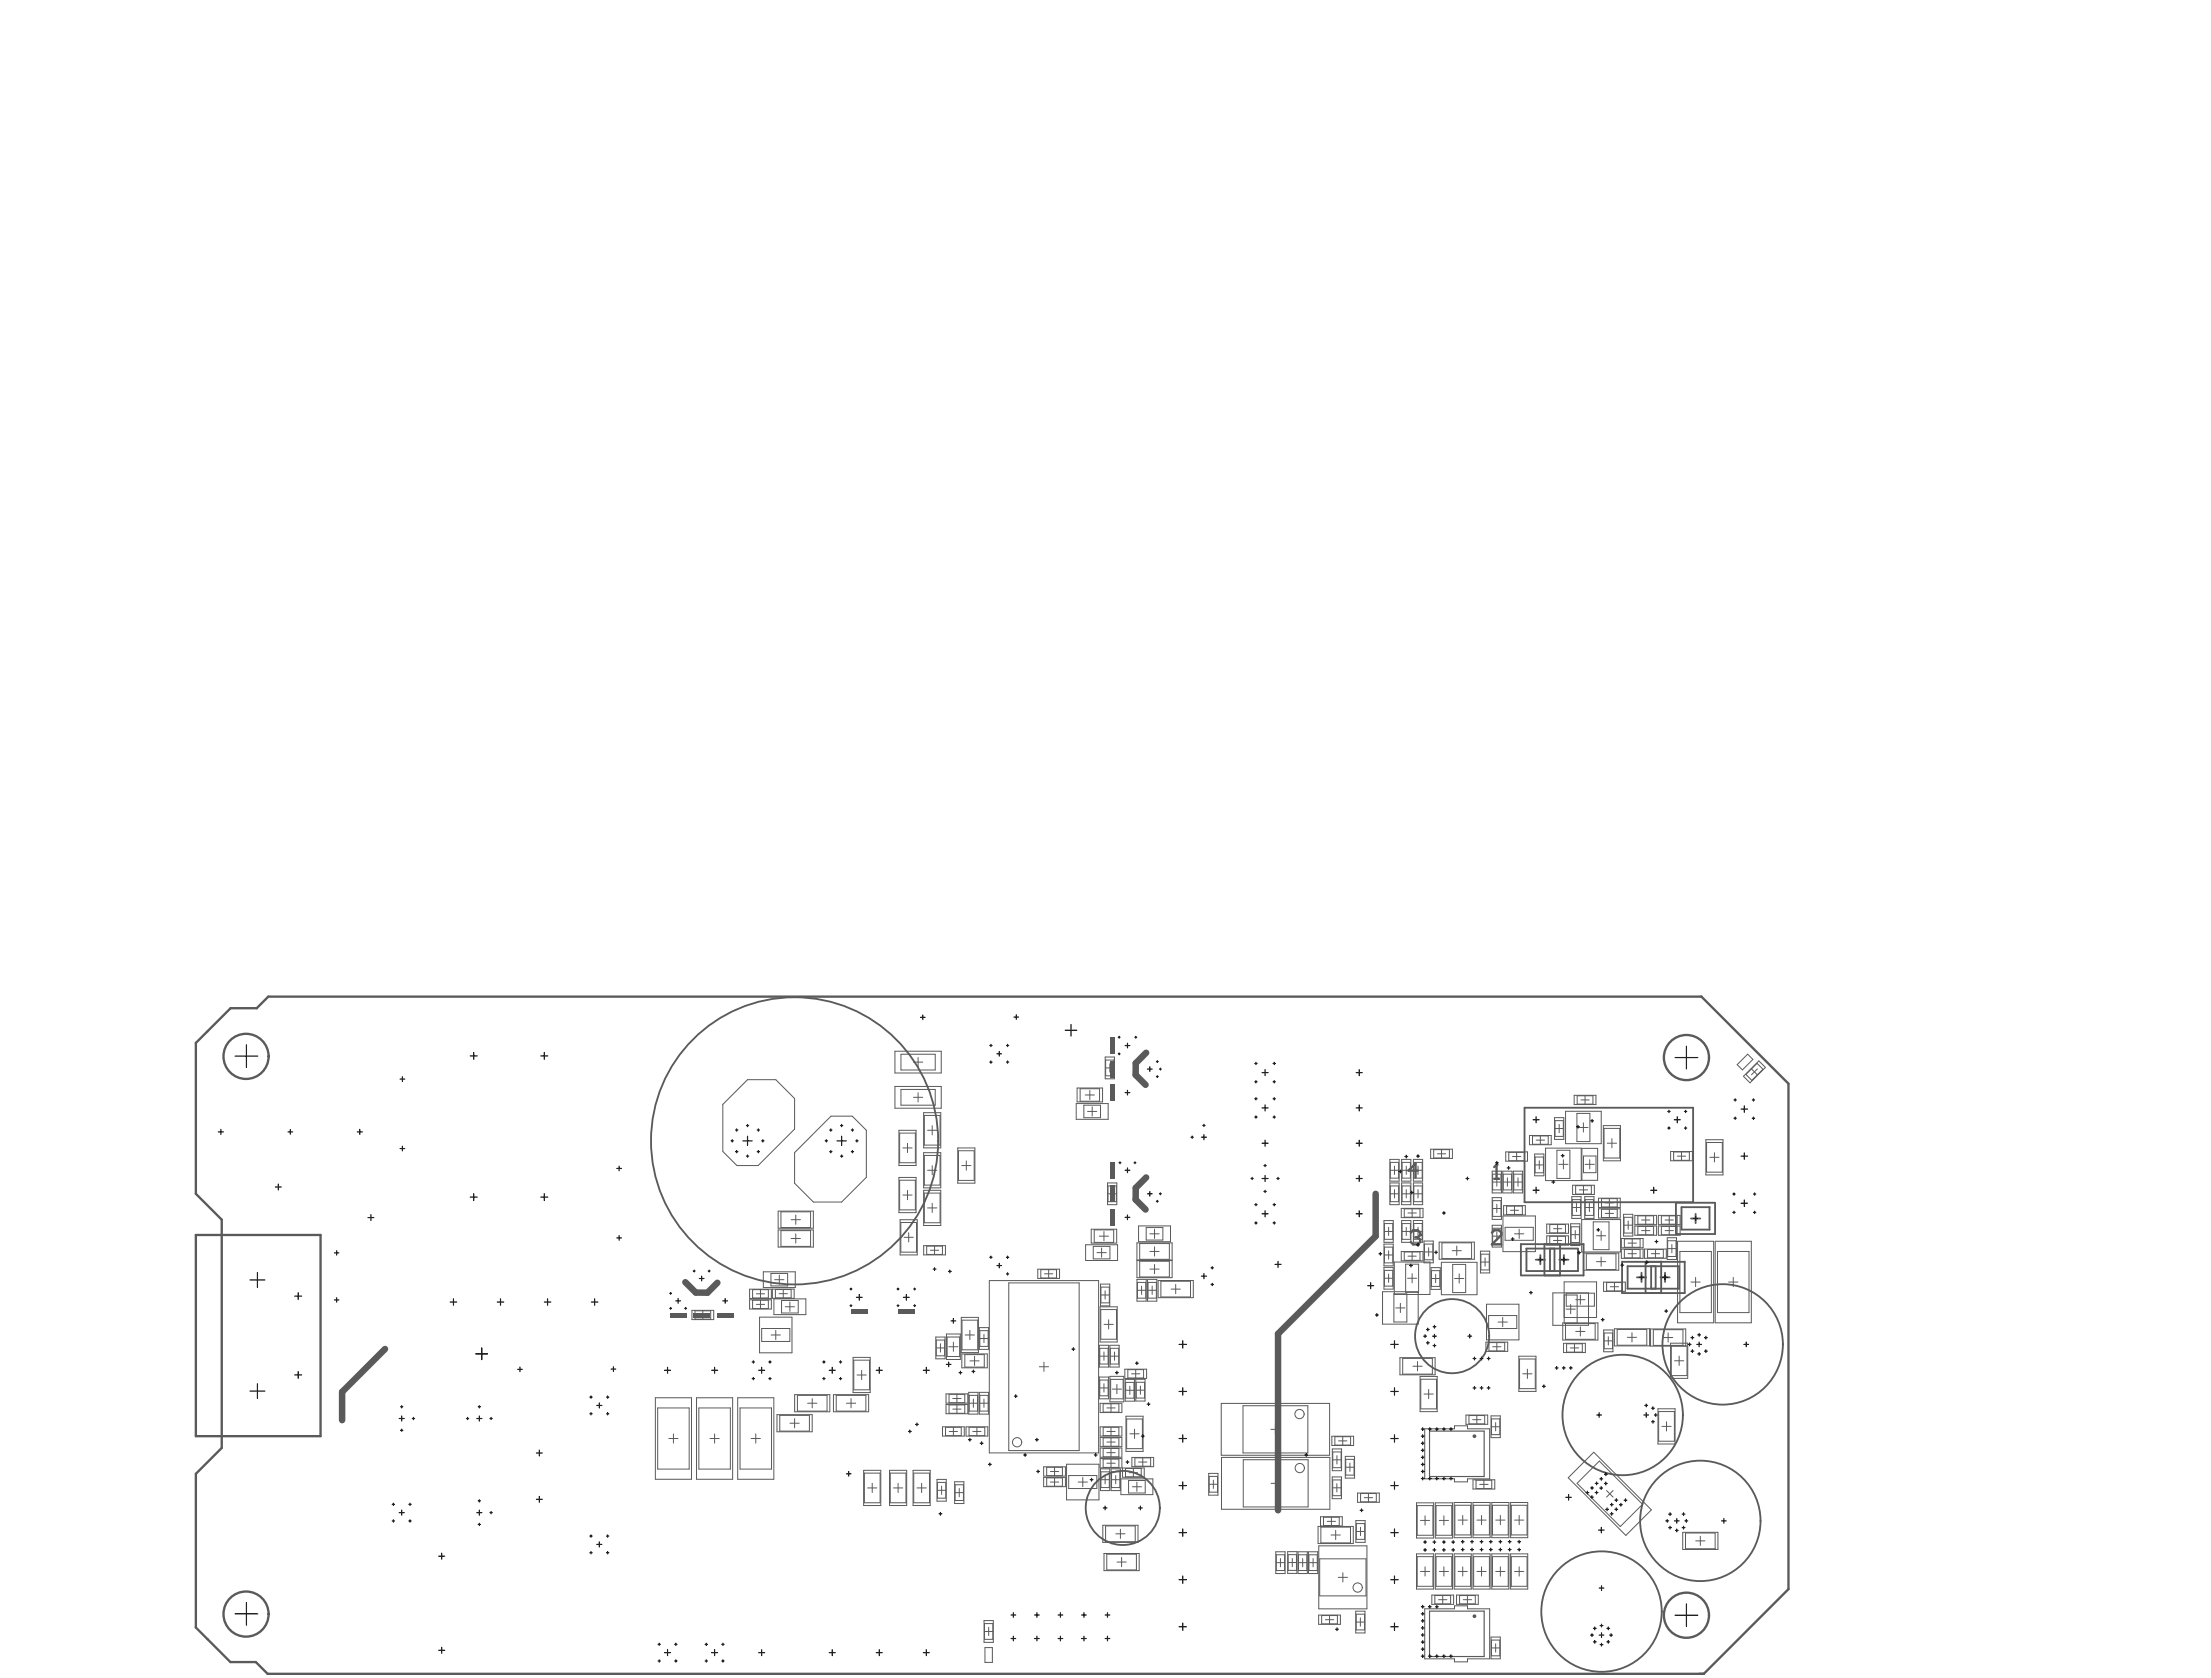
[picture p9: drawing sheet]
<svg xmlns="http://www.w3.org/2000/svg" width="794mm" height="603mm" viewBox="0 0 794 603" stroke-linecap="round" stroke-linejoin="round" font-family="sans-serif">
<g fill="none" stroke="#5a5a5a" stroke-width=".36">
<path d="M321.6 377.7h16.6v7.8h-16.6zM329.9 379.9v3.4M397.1 379.8h3.3v7.8h-3.3zM321.6 390.4h16.6v7.8h-16.6zM328.2 394.3h3.4M328.2 381.6h3.4M329.9 392.6v3.3M331.9 399.8h6.1v12.6h-6.1zM386.7 396.5h11.5v5.7h-11.5zM387 390.9h9.2v5h-9.2zM389.9 393.4h3.4M390.8 399.3h3.3"/>
<path d="M391.6 391.8v3.3M392.4 397.7v3.3M397.3 383.7h3M398.8 382.2v3M562.5 399.3h12.8v11.6h-12.8zM565.6 393.5h7.8v3.4h-7.8zM568 395.2h3M569.5 393.7v3M629.3 384.1l2.2 2.1M631.5 384.1l-2.2 2.1M632 381.2l2.3 2.3-5.5 5.6-2.3-2.4zM323 406.1h6.2v12.7h-6.2z"/>
<path d="M324.4 412.4h3.3M326.1 410.8v3.3M331.9 414.1h6.1v12.7h-6.1zM333.3 406.1h3.3M335 404.4v3.4M335 418.8v3.3M344.1 412.5h6.2v12.6h-6.2zM345.6 418.8h3.3M347.2 417.1v3.3M499.4 416.6h3.3v7.8h-3.3zM501.1 419v3M503.6 416.6h3.4v7.8h-3.4z"/>
<path d="M505.3 419v3M507.9 416.6h3.3v7.8h-3.3zM509.5 419v3M514.1 412.9h7.8v3.3h-7.8zM516.5 414.6h3M518 413.1v3M541 413.9h7.9v3.3h-7.9zM543.5 415.5h3M545 414v3M549.6 408h7.8v3.3h-7.8zM551.4 414.6h3.4v7.9h-3.4zM551.6 418.5h3"/>
<path d="M552 409.6h3M553.1 417.1v2.9M553.5 408.1v3M555.4 412.5h12.8v11.7h-12.8zM558.6 401.6h3.3v7.8h-3.3zM558.7 405.5h3M560.1 418.3h3.3M560.2 404v3M561.8 416.7v3.3M567.3 405.1h3.3M568.4 412.6h5.7v11.5h-5.7zM568.9 403.4v3.4"/>
<path d="M569.6 418.3h3.3M571.2 416.7v3.3M576.1 404.4h6.2v12.7h-6.2zM577.5 410.8h3.4M579.2 409.1v3.3M600.3 413.7h7.8v3.4h-7.8zM602.7 415.4h3M604.2 413.9v3M613 409.5h6.1v12.6h-6.1zM614.4 415.8h3.3M616 414.2v3.3M279.6 435.1h12.7v6.2h-12.7z"/>
<path d="M284.3 438.2h3.3M285.9 436.6v3.3M323 423.1h6.2v12.6h-6.2zM323.4 438.2h6.2v12.7h-6.2zM324.4 429.4h3.3M326.1 427.7v3.3M331.9 427.7h6.1v12.6h-6.1zM333.3 420.5h3.3M333.3 434h3.3M335 432.3v3.4M398 425h3.3v7.8h-3.3zM398.1 428.9h3"/>
<path d="M399.6 427.4v3M497.3 438.5h3.3v7.9h-3.3zM499.4 425h3.3v7.8h-3.3zM499.6 428.9h3M499.6 420.5h3M501.1 427.4v3M503.5 434.2h7.8v3.3h-7.8zM503.6 438.5h3.4v7.9h-3.4zM503.6 425h3.4v7.8h-3.4zM503.8 428.9h3M503.8 420.5h3M505.3 427.4v3"/>
<path d="M505.9 435.8h3M507.4 434.3v3M507.9 438.5h3.3v7.8h-3.3zM507.9 425h3.3v7.8h-3.3zM508 428.9h3M508 420.5h3M509.5 427.4v3M536.2 430.3h3.3v7.8h-3.3zM536.2 420.8h3.3v7.8h-3.3zM536.3 434.2h3M536.3 424.7h3M537.8 423.2v3"/>
<path d="M537.8 432.7v3M540 420.8h3.3v7.8h-3.3zM540 436.9h11.7v12.8h-11.7zM540.1 424.7h3M540.3 433.2h7.8v3.3h-7.8zM541.6 423.2v3M542.7 434.8h3M543.8 420.8h3.3v7.8h-3.3zM543.9 424.7h3M544.2 433.3v3M545.4 423.2v3M555.8 439.8h7.8v3.3h-7.8z"/>
<path d="M559.7 440v3M564.4 439.7h3.3v7.8h-3.3zM564.8 429.9h3.3v7.9h-3.3zM564.9 433.9h3M565.1 425.9h7.8v3.3h-7.8zM566.4 432.4v3M567.5 427.5h3M568.3 438.2h14v11.6h-14zM569 426v3M569.4 429.9h3.4v7.9h-3.4zM569.6 433.9h3M571.1 432.4v3"/>
<path d="M574.4 430.5h7.8v3.3h-7.8zM574.4 434.3h7.8v3.3h-7.8zM576.8 436h3M576.8 432.2h3M578.3 430.7v3M578.3 434.5v3M583.4 436.3h3.3v7.8h-3.3zM585 438.7v3M587.4 436.7h7.8v3.3h-7.8zM589.8 438.3h3M591.3 436.8v3M595.9 436.7h7.8v3.3h-7.8z"/>
<path d="M598.3 438.3h3M599.8 436.8v3M274.3 457h11.5v5.6h-11.5zM278.4 459.8h3.3M279.6 441.9h12.7v6.2h-12.7zM280 458.1v3.4M284.3 445h3.3M285.9 443.3v3.4M324.8 444.6h3.4M326.5 442.9v3.3M331.9 447.6h7.8v3.3h-7.8zM334.3 449.2h3"/>
<path d="M335.8 447.7v3M372.9 456h7.8v3.3h-7.8zM375.3 457.7h3M376.8 456.2v3M390.1 447.2h11.5v5.7h-11.5zM392.1 441.6h9.1v5h-9.1zM394.2 450.1h3.3M395 444.1h3.3M395.8 448.4v3.3M396.7 442.5v3.3M408.5 446.6h12.7v6.1h-12.7zM408.5 452.9h12.7v6.2h-12.7z"/>
<path d="M408.5 459.7h3.4v7.8h-3.4zM409.1 440.5h11.5v5.6h-11.5zM412.3 459.7h3.4v7.8h-3.4zM413.2 443.3h3.3M413.2 456h3.3M413.2 449.6h3.3M414.8 441.6v3.4M414.8 448v3.3M414.8 454.3v3.3M497.3 455.4h3.3v7.8h-3.3zM497.3 447h3.3v7.8h-3.3zM497.5 459.3h2.9"/>
<path d="M497.5 450.9h3M497.5 442.5h3M498.9 457.8v3M499 441v3M499 449.4v3M501 453.4h12.8v11.7h-12.8zM503.5 449.7h7.8v3.3h-7.8zM503.8 442.5h3M505.3 441v3M505.7 459.3h3.4M505.9 451.3h3M507.4 449.8v3"/>
<path d="M507.4 457.6v3.3M508 442.4h3M509.5 440.9v3M511.7 445.9h3.3v7.8h-3.3zM511.8 449.8h3M513.3 448.3v3M514.2 455.5h3.3v7.8h-3.3zM514.4 459.4h3M515.9 457.9v3M517.1 446.3h12.7v6.1h-12.7zM517.9 453.5h12.8v11.7h-12.8zM521.8 449.4h3.3"/>
<path d="M522.7 459.4h3.3M523.4 447.7v3.3M524.3 457.7v3.3M531.9 449.5h3.4v7.9h-3.4zM532.1 453.4h3M533.6 451.9v3M536.2 440.2h3.3v7.9h-3.3zM536.3 444.1h3M537.8 442.6v3M544.2 443.3h3.3M545.9 441.6v3.4M555.8 444h7.8v3.4h-7.8z"/>
<path d="M558.2 441.5h3M558.2 445.7h3M559.7 444.2v3M564.5 443.6h3M566 442.1v3M569 450.2h12.6v6.2h-12.6zM573.7 453.3h3.3M573.7 444h3.3M575.3 442.3v3.4M575.3 451.6v3.4M582.6 448.8h7.8v3.3h-7.8zM582.6 445h7.8v3.3h-7.8z"/>
<path d="M583.5 440.2h3M585 450.4h3M585 446.6h3M586.5 445.1v3M586.5 449v2.9M587.4 440.5h7.8v3.3h-7.8zM589.8 442.2h3M590.9 448.8h7.8v3.3h-7.8zM591.3 440.7v2.9M593.3 450.4h3M594.8 448.9v3M595.9 440.5h7.8v3.3h-7.8z"/>
<path d="M598.3 442.2h3M599.1 444.7h3.3v7.8h-3.3zM599.2 448.6h3M599.8 440.7v2.9M600.7 447.1v3M602.8 446h13v29.3h-13zM609.3 459v3.3M616.3 446h13v29.3h-13zM622.8 459v3.3M248.6 470.8h7.9v3.3h-7.9zM251 472.5h3M252.5 471v3"/>
<path d="M269.3 467h7.9v3.3h-7.9zM269.3 463.2h7.9v3.3h-7.9zM271.8 468.7h3M271.8 464.9h3M272.9 473.2h11.7v12.9h-11.7zM273.3 463.4v3M273.3 467.2v3M277.1 479.7h3.3M277.5 463.2h7.9v3.3h-7.9zM278.1 466.7h11.5v5.6h-11.5zM278.7 478v3.3M279.9 464.8h3"/>
<path d="M281.4 463.3v3M282.2 469.5h3.3M283.8 467.8v3.4M340.1 479.3h5v9.2h-5zM345.4 473.3h6.2v12.7h-6.2zM346.8 479.7h3.4M348.5 478v3.3M351.9 477h3.3v7.8h-3.3zM353.6 479.4v3M355.5 460.1h39.2v61.9h-39.2zM395.3 469.5h6.1v12.7h-6.1zM395.4 461.4h3.4v7.8h-3.4z"/>
<path d="M395.6 465.3h3M396.7 475.8h3.3M397.1 463.8v3M398.4 474.2v3.3M408.7 463.6h3M410.2 462.1v3M412.5 463.6h3M414 462.1v3M416.1 460.1h12.7v6.1h-12.7zM420.8 463.2h3.3M422.5 461.5v3.3M496.8 464.1h12.8v11.7h-12.8z"/>
<path d="M501.5 469.9h3.3M503.2 468.3v3.3M534.1 468.6h11.7v12.8h-11.7zM538.3 475h3.3M540 473.3v3.4M558 464.5h12.8v11.7h-12.8zM561.5 475.3h12.7v6.2h-12.7zM562 460.6h11.7v12.8h-11.7zM562.7 470.4h3.3M564.4 468.7v3.3M566.2 478.4h3.3M566.2 467h3.3"/>
<path d="M567.8 465.3v3.3M567.8 476.7v3.4M576.2 460.7h7.8v3.3h-7.8zM576.2 477.9h3.4v7.8h-3.4zM578.6 462.3h3M580.1 477.4h12.6v6.2h-12.6zM580.1 460.8v3M586.4 478.8v3.4M593.1 477.5h12.6v6.2h-12.6zM599.4 478.9v3.3M607.6 460.6h3.3M621.1 460.6h3.4"/>
<path d="M306.5 487.7h6.2v12.7h-6.2zM307.9 494h3.4M309.6 492.4v3.3M336.3 480.4h3.3v7.8h-3.3zM336.4 484.3h3M337.9 482.8v3M340.9 483.9h3.3M342.6 482.2v3.3M345.6 486.5h9.2v5h-9.2zM348.5 489h3.3M350.2 487.3v3.3M352.1 480.9h3"/>
<path d="M373.5 491.1h3.3M375.1 489.4v3.3M395 483.4h3.3v7.8h-3.3zM395 494.8h3.3v7.8h-3.3zM395.2 487.3h3M395.2 498.7h3M396.7 485.8v3M396.7 497.2v3M398.8 483.4h3.3v7.8h-3.3zM398.8 494.5h5v9.2h-5zM399 487.3h3M399.7 499.1h3.3"/>
<path d="M400.5 485.8v3M401.3 497.4v3.4M404.2 491.9h7.8v3.4h-7.8zM404.3 495.6h3.3v7.8h-3.3zM404.5 499.5h3M406 498v3M406.6 493.6h3M408.1 492.1v3M408.1 495.6h3.3v7.8h-3.3zM408.3 499.5h3M409.8 498v3M503 487.8h12.7v6.2h-12.7z"/>
<path d="M507.7 490.9h3.3M509.3 489.2v3.3M510.3 494.6h6.1v12.6h-6.1zM513.3 499.2v3.3M533.9 482.2h7.8v3.3h-7.8zM536.3 483.9h3M537.8 482.4v3M545.7 487.3h6.2v12.6h-6.2zM547.2 493.6h3.3M548.8 491.9v3.4M561.8 482.6h7.8v3.4h-7.8zM564.2 484.3h3"/>
<path d="M565.7 482.8v3M576.4 481.8h3M577.9 480.3v3M584.7 480.5h3.4M597.7 480.6h3.4M600.3 482.6h6.1v12.6h-6.1zM601.7 488.9h3.3M603.4 487.3v3.3M235.5 502.2h13v29.3h-13zM240.3 516.9h3.3M242 515.2v3.3M250.3 502.2h13v29.3h-13z"/>
<path d="M255.1 516.9h3.3M256.8 515.2v3.3M265.1 502.2h13v29.3h-13zM269.9 516.9h3.3M271.6 515.2v3.3M279.2 508.3h12.6v6.1h-12.6zM283.8 511.4h3.4M285.5 509.7v3.3M285.5 501.1h12.7v6.2h-12.7zM290.2 504.2h3.3M291.8 502.5v3.3M299.5 501.1h12.6v6.2h-12.6z"/>
<path d="M304.1 504.2h3.4M305.8 502.5v3.3M338.7 512.7h7.8v3.3h-7.8zM339.9 500.8h7.8v3.3h-7.8zM339.9 504.6h7.8v3.3h-7.8zM341.1 514.3h3M342.3 502.5h3M342.3 506.3h3M342.6 512.8v3M343.8 501v3M343.8 504.8v3M347.1 512.7h7.8v3.3h-7.8z"/>
<path d="M348.1 500.3h3.3v7.8h-3.3zM348.3 504.2h3M349.5 514.3h3M349.8 502.7v3M351 512.8v3M351.9 500.3h3.3v7.8h-3.3zM352.1 504.2h3M353.6 502.7v3M395.3 504.2h7.8v3.3h-7.8zM395.3 512.7h7.8v3.3h-7.8zM395.3 516.5h7.8v3.3h-7.8zM397.7 514.3h3"/>
<path d="M397.7 505.9h3M397.7 518.1h3M399.2 504.4v3M399.2 512.8v3M399.2 516.6v3M404.6 508.8h6.1v12.7h-6.1zM406 515.2h3.3M407.7 513.5v3.3M438.8 504.2h39v18.7h-39zM456.6 513.6h3.3M458.3 511.9v3.3M478.6 516h7.8v3.4h-7.8z"/>
<path d="M481 517.7h3M482.5 516.2v3M511.7 500.9h3.3M511.9 513.4h10.7v-1.1h4.7v1.1h8v17.9h-8v1.1h-4.7v-1.1h-10.7zM526.7 508.4h7.9v3.4h-7.9zM529.2 510.1h3M530.7 508.6v3M535.8 508.7h3.3v7.8h-3.3zM535.9 512.6h3M537.4 511.1v3M595.7 506.2h6.2v12.6h-6.2zM597.1 512.5h3.4"/>
<path d="M598.8 510.8v3.4M310.3 528.3h6.2v12.6h-6.2zM311.7 534.6h3.4M313.4 532.9v3.4M319.6 528.3h6.2v12.6h-6.2zM321 534.6h3.4M322.7 532.9v3.4M328.1 528.3h6.1v12.6h-6.1zM329.5 534.6h3.3M331.2 532.9v3.4M336.7 531.5h3.3v7.9h-3.3zM336.8 535.5h3"/>
<path d="M338.3 534v3M343 532.4h3.3v7.8h-3.3zM343.2 536.3h3M344.7 534.8v3M375 530.8h7.8v3.4h-7.8zM375 527h7.8v3.4h-7.8zM377.4 528.7h3M377.4 532.5h3M378.9 527.2v3M378.9 531v3M383.2 526.1h11.7v12.8h-11.7zM387.4 532.5h3.3"/>
<path d="M389.1 530.8v3.4M395.3 520.3h7.8v3.3h-7.8zM395.3 524.1h7.8v3.3h-7.8zM395.4 527.7h3.4v7.9h-3.4zM395.6 531.6h3M397.1 530.2v2.9M397.7 521.9h3M397.7 525.7h3M399.2 520.4v3M399.2 524.2v3M399.2 527.7h3.4v7.9h-3.4zM399.4 531.6h3"/>
<path d="M400.9 530.2v2.9M402.8 531.4h11.4v5.6h-11.4zM403.3 527.4h7.8v3.4h-7.8zM405.7 529.1h3M406.7 523.6h7.8v3.4h-7.8zM406.8 534.2h3.4M407.2 527.6v3M408.5 532.5v3.3M409.1 525.3h3M410.6 523.8v3M434.3 529.4h3.3v7.8h-3.3zM434.5 533.3h3"/>
<path d="M436 531.8v3M438.9 523.6h38.9v18.7h-38.9zM456.7 533h3.3M458.4 531.3v3.3M478.7 530.7h3.3v7.8h-3.3zM478.7 520.6h3.4v7.8h-3.4zM478.9 534.6h3M478.9 524.5h3M480.4 533.1v3M480.4 523v3M483.4 523.3h3.3v7.8h-3.3zM483.6 527.2h2.9"/>
<path d="M485 525.7v3M487.8 536.4h7.8v3.4h-7.8zM490.2 538.1h3M491.7 536.6v3M509 540h6.1v12.6h-6.1zM515.7 540h6.2v12.6h-6.2zM522.5 539.8h6.2v12.7h-6.2zM529.3 539.8h6.1v12.7h-6.1zM529.3 531.7h7.8v3.3h-7.8zM531.7 533.3h3M533.2 531.8v3M536 539.8h6.2v12.7h-6.2z"/>
<path d="M542.8 539.8h6.1v12.7h-6.1zM572.7 521.8l20.7 20.7-9.2 9.2-20.7-20.7zM577.3 535.5l2.3 2.4M579.6 535.5l-2.3 2.4M396.3 548h12.6v6.2h-12.6zM396.7 558.2h12.6v6.1h-12.6zM400.9 551.1h3.4M402.6 549.4v3.4M403 559.6v3.3M458.4 557.5h3.4v7.9h-3.4zM460.1 560v3M462.7 557.5h3.3v7.8h-3.3z"/>
<path d="M464.3 559.9v3M466.4 557.5h3.3v7.9h-3.3zM468.1 560v3M470.2 557.5h3.3v7.9h-3.3zM471.8 560v3M473.6 548.4h12.7v6.2h-12.7zM473.9 555.4h17.3v22.7h-17.3zM474.5 545h7.8v3.3h-7.8zM476.9 546.6h3M478.3 551.5h3.3M478.4 545.1v3M479.9 549.9v3.3"/>
<path d="M487.2 546.3h3.3v7.9h-3.3zM487.4 550.2h2.9M488.9 548.8v2.9M509 558.3h6.1v12.6h-6.1zM510.4 546.3h3.3M512.1 544.6v3.3M515.7 558.3h6.2v12.6h-6.2zM517.2 546.3h3.3M518.8 544.6v3.3M522.5 558.3h6.2v12.6h-6.2zM523.9 546.2h3.3M525.6 544.5v3.3"/>
<path d="M529.3 558.3h6.1v12.6h-6.1zM530.7 546.2h3.3M532.3 544.5v3.3M536 558.3h6.2v12.6h-6.2zM537.4 546.2h3.4M539.1 544.5v3.3M542.8 558.3h6.1v12.6h-6.1zM544.2 546.2h3.3M545.9 544.5v3.3M604.6 550.6h12.7v6.1h-12.7zM609.3 553.6h3.3M611 552v3.3"/>
<path d="M401.3 561.2h3.4M458.6 561.5h3M462.9 561.4h2.9M466.6 561.5h3M470.3 561.5h3M480.8 566.7h3.4M482.5 565.1v3.3M487.1 578.9h3.4v7.8h-3.4zM510.4 564.6h3.3M511.9 578h10.7v-1h4.7v1h8v18h-8v1.1h-4.7v-1.1h-10.7zM512.1 563v3.3M514.5 573.1h7.8v3.3h-7.8z"/>
<path d="M516.9 574.8h3M517.2 564.6h3.3M518.4 573.3v3M518.8 563v3.3M523.4 573.1h7.8v3.3h-7.8zM523.9 564.6h3.3M525.6 563v3.3M525.8 574.8h3M527.3 573.3v3M530.7 564.6h3.3M532.3 563v3.3M537.4 564.6h3.4"/>
<path d="M539.1 563v3.3M544.2 564.6h3.3M545.9 563v3.3M353.6 582.3h3.3v7.8h-3.3zM353.8 586.2h2.9M355.2 584.7v3M473.8 580.3h7.8v3.3h-7.8zM476.2 582h3M477.7 580.5v3M487.3 582.8h3M488.8 581.3v3M535.8 588.2h3.3v7.8h-3.3z"/>
<path d="M535.9 592.1h3M537.4 590.6v3"/>
</g>
<g fill="none" stroke="#5a5a5a" stroke-width=".66">
<path d="M607.6 437.8h3.3M609.3 436.1v3.4M616.2 432.1h-14v11.4M616.3 432.1v11.4M546.5 446.9v11.4M546.6 447h22.4M551.8 452.6h3.3M553.5 450.9v3.4M554.9 446.9v11.4M560.3 452.6h3.3M560.5 446.9v11.4M561.9 450.9v3.4"/>
<path d="M569 446.9v11.4h-22.4M582.8 453.3v11.3M582.9 453.4h22.5M588.2 458.9h3.3M589.8 457.3v3.3M591.3 453.3v11.3M596.6 458.9h3.3M596.9 453.3v11.3M598.3 457.3v3.3M602.2 443.4h14M605.4 453.3v11.3h-22.5"/>
</g>
<path d="M513.7 514.2h19.6v16.3h-19.6zM513.7 578.9h19.6v16.3h-19.6z" fill="none" stroke="#5a5a5a" stroke-width=".42"/>
<path d="M537.7 418.5v5M509.5 420.6h-3.4l2.5-2.5v5M536.9 423.5h1.7M536.1 442.9l.8-.9h1.7l.9 .9v.8l-3.4 3.4h3.4" fill="none" stroke="#5a5a5a" stroke-width=".84"/>
<circle cx="537.7" cy="418.5" r=".42" fill="#5a5a5a"/>
<path d="M537.7 418.5l-.8 .8M506.9 442.9l.9-.9h1.6l.9 .9v.8" fill="none" stroke="#5a5a5a" stroke-width=".84"/>
<circle cx="510.3" cy="443.7" r=".42" fill="#5a5a5a"/>
<path d="M508.6 444.6h.8M509.4 444.6l.9 .8v.9l-.9 .8h-1.6l-.9-.8M510.3 443.7l-.9 .9" fill="none" stroke="#5a5a5a" stroke-width=".84"/>
<g fill="none" stroke="#5a5a5a" stroke-width=".66">
<circle cx="529.8" cy="516" r=".33"/>
<circle cx="529.8" cy="580.7" r=".33"/>
</g>
<g fill="#5a5a5a">
<path d="M240.7 472h5.9v1.7h-5.9z"/>
<path d="M249.2 472h5.9v1.7h-5.9z"/>
<path d="M257.6 471.9h6v1.8h-6z"/>
<path d="M398.9 389.6h1.7v6h-1.7z"/>
<path d="M398.9 381.2h1.7v5.9h-1.7z"/>
<path d="M398.9 372.7h1.7v5.9h-1.7z"/>
<path d="M398.9 434.4h1.7v6h-1.7z"/>
<path d="M398.9 426h1.7v5.9h-1.7z"/>
<path d="M398.9 417.5h1.7v5.9h-1.7z"/>
<path d="M305.8 470.3h5.9v1.7h-5.9z"/>
<path d="M322.7 470.3h5.9v1.7h-5.9z"/>
</g>
<g fill="none" stroke="#5a5a5a" stroke-width=".36">
<path d="M323.7 378.8h12.3v5.6h-12.3zM628 378.8l1.8 1.8-3.7 3.8-1.9-1.9zM268.6 387.9h10.1l6.8 6.8v11l-13.1 13.1h-7.6l-5.1-5.1v-16.9zM323.7 391.4h12.3v5.7h-12.3zM388.1 391.2h7v4.5h-7zM389.4 397.1h6v4.5h-6zM397.3 380.9h3v5.6h-3zM566.7 393.7h5.7v3h-5.7zM631.3 382.1l2.2 2.1-4 4-2.2-2.1zM298.6 401h7.6l5.1 5.1v16.9l-8.9 8.9h-10.1l-6.8-6.8v-11zM323.3 407.1h5.6v10.7h-5.6zM332.1 400.8h5.7v10.6h-5.7z"/>
<path d="M332.1 415.1h5.7v10.7h-5.7zM344.4 413.5h5.6v10.6h-5.6zM499.6 417.6h3v5.7h-3zM503.8 417.6h3v5.7h-3zM508 417.6h3v5.7h-3zM515.1 413.1h5.7v3h-5.7zM542.1 414h5.7v3h-5.7zM550.6 408.1h5.7v3h-5.7zM551.6 415.7h3v5.7h-3zM558.7 402.6h3v5.7h-3zM559.4 413.3h4.7v10.1h-4.7zM566.6 400h4.7v10.2h-4.7z"/>
<path d="M569 415.3h4.5v6h-4.5zM576.4 405.4h5.6v10.7h-5.6zM601.4 413.9h5.6v3h-5.6zM613.2 410.5h5.7v10.6h-5.7zM280.6 435.4h10.7v5.7h-10.7zM323.3 424.1h5.6v10.6h-5.6zM323.7 439.2h5.6v10.7h-5.6zM332.1 428.7h5.7v10.6h-5.7zM398.1 426.1h3v5.7h-3zM497.5 439.6h3v5.7h-3zM499.6 426.1h3v5.7h-3zM503.8 439.6h3v5.7h-3z"/>
<path d="M503.8 426.1h3v5.7h-3zM504.6 434.3h5.6v3h-5.6zM508 439.6h3v5.7h-3zM508 426.1h3v5.7h-3zM536.3 431.4h3v5.6h-3zM536.3 421.9h3v5.6h-3zM540.1 421.9h3v5.6h-3zM541.4 433.3h5.6v3h-5.6zM543.9 421.9h3v5.6h-3zM556.9 440h5.6v3h-5.6zM564.9 431h3v5.7h-3zM566.2 426h5.6v3h-5.6z"/>
<path d="M569.6 431h3v5.7h-3zM572.5 439h5.6v10h-5.6zM575.5 430.7h5.6v3h-5.6zM575.5 434.5h5.6v3h-5.6zM583.5 437.4h3v5.6h-3zM588.5 436.8h5.7v3h-5.7zM597 436.8h5.6v3h-5.6zM277 457.5h6v4.5h-6zM280.6 442.2h10.7v5.6h-10.7zM333 447.7h5.6v3h-5.6zM374 456.2h5.6v3h-5.6zM392.8 447.8h6v4.5h-6z"/>
<path d="M393.2 441.9h7v4.5h-7zM409.5 446.8h10.7v5.7h-10.7zM409.5 453.2h10.7v5.6h-10.7zM411.8 441.1h6v4.4h-6zM497.5 456.4h2.9v5.7h-2.9zM497.5 448.1h3v5.6h-3zM504.6 449.8h5.6v3h-5.6zM505.1 454.2h4.6v10.1h-4.6zM511.8 447h3v5.6h-3zM514.4 456.5h3v5.7h-3zM518.1 446.5h10.7v5.7h-10.7zM522 454.3h4.6v10.1h-4.6z"/>
<path d="M532.1 450.6h3v5.7h-3zM536.3 441.3h3v5.7h-3zM540.8 441h10.1v4.6h-10.1zM556.9 444.2h5.6v3h-5.6zM564.5 440.8h3v5.6h-3zM570 450.5h10.6v5.6h-10.6zM583.7 449h5.6v2.9h-5.6zM583.7 445.1h5.6v3h-5.6zM588.5 440.7h5.7v2.9h-5.7zM592 448.9h5.7v3h-5.7zM597 440.7h5.6v2.9h-5.6zM599.2 445.8h3v5.6h-3z"/>
<path d="M603.6 449.6h11.3v22h-11.3zM617.1 449.6h11.4v22h-11.4zM249.7 471h5.7v3h-5.7zM270.4 463.4h5.7v3h-5.7zM270.4 467.2h5.7v3h-5.7zM273.7 477.3h10.1v4.7h-10.1zM278.6 463.3h5.7v3h-5.7zM280.8 467.3h6v4.5h-6zM345.7 474.3h5.6v10.7h-5.6zM352.1 478.1h3v5.7h-3zM362.5 460.9h25.3v60.3h-25.3zM395.5 470.5h5.7v10.7h-5.7z"/>
<path d="M395.6 462.5h3v5.6h-3zM408.7 460.8h3v5.6h-3zM412.5 460.8h3v5.6h-3zM417.1 460.3h10.7v5.7h-10.7zM500.9 464.9h4.6v10.1h-4.6zM534.9 472.7h10.1v4.6h-10.1zM562 465.3h4.7v10.1h-4.7zM562.5 475.6h10.7v5.6h-10.7zM562.8 464.6h10.1v4.7h-10.1zM576.4 478.9h3v5.7h-3zM577.3 460.8h5.6v3h-5.6zM581.1 477.7h10.6v5.6h-10.6z"/>
<path d="M594.1 477.7h10.6v5.7h-10.6zM306.8 488.7h5.6v10.7h-5.6zM336.4 481.5h3v5.6h-3zM340.3 480.4h4.5v7h-4.5zM346.7 486.7h7v4.5h-7zM395.2 484.4h3v5.7h-3zM395.2 495.8h3v5.7h-3zM399 484.4h3v5.7h-3zM399.1 495.6h4.5v7h-4.5zM404.5 496.7h3v5.7h-3zM405.3 492.1h5.6v3h-5.6zM408.3 496.6h3v5.7h-3z"/>
<path d="M504 488.1h10.7v5.6h-10.7zM510.5 495.6h5.7v10.6h-5.7zM535 482.4h5.7v3h-5.7zM546 488.3h5.7v10.6h-5.7zM562.9 482.8h5.7v3h-5.7zM600.5 483.6h5.7v10.6h-5.7zM236.3 505.9h11.3v21.9h-11.3zM251.1 505.9h11.3v21.9h-11.3zM265.9 505.9h11.3v21.9h-11.3zM280.2 508.5h10.6v5.7h-10.6zM286.5 501.3h10.7v5.7h-10.7zM300.5 501.3h10.6v5.7h-10.6z"/>
<path d="M339.7 512.8h5.7v3h-5.7zM341 501h5.7v3h-5.7zM341 504.8h5.7v3h-5.7zM348.2 512.8h5.7v3h-5.7zM348.3 501.3h3v5.7h-3zM352.1 501.3h3v5.7h-3zM396.4 512.8h5.6v3h-5.6zM396.4 504.4h5.6v3h-5.6zM396.4 516.6h5.6v3h-5.6zM404.8 509.8h5.7v10.7h-5.7zM446.6 505.1h23.3v16.9h-23.3zM479.6 516.2h5.7v3h-5.7z"/>
<path d="M527.8 508.6h5.7v3h-5.7zM535.9 509.8h3v5.7h-3zM596 507.2h5.6v10.6h-5.6zM310.6 529.3h5.6v10.6h-5.6zM319.9 529.3h5.6v10.6h-5.6zM328.3 529.3h5.7v10.6h-5.7zM336.8 532.6h3v5.7h-3zM343.2 533.5h3v5.6h-3zM376.1 527.2h5.6v3h-5.6zM376.1 531h5.6v3h-5.6zM384 530.2h10.1v4.6h-10.1zM395.6 528.8h3v5.7h-3z"/>
<path d="M396.4 520.4h5.6v3h-5.6zM396.4 524.2h5.6v3h-5.6zM399.4 528.8h3v5.7h-3zM404.4 527.6h5.7v3h-5.7zM405.5 531.9h6v4.5h-6zM407.8 523.8h5.6v3h-5.6zM434.5 530.5h3v5.6h-3zM446.7 524.5h23.3v16.9h-23.3zM478.9 531.7h3v5.7h-3zM478.9 521.7h3v5.6h-3zM483.6 524.3h2.9v5.7h-2.9zM488.9 536.6h5.6v3h-5.6z"/>
<path d="M530.4 531.8h5.6v3h-5.6zM574.7 525l15.5 15.5-8 8-15.5-15.5zM397.3 548.3h10.6v5.6h-10.6zM397.7 558.4h10.6v5.7h-10.6zM458.6 558.6h3v5.7h-3zM462.9 558.6h2.9v5.6h-2.9zM466.6 558.6h3v5.7h-3zM470.3 558.6h3v5.7h-3zM474.6 548.7h10.7v5.6h-10.7zM475.6 545.1h5.6v3h-5.6zM487.4 547.4h2.9v5.7h-2.9zM509.2 559.3h5.7v10.6h-5.7z"/>
<path d="M509.2 541h5.7v10.6h-5.7zM516 559.3h5.6v10.6h-5.6zM516 541h5.6v10.6h-5.6zM522.8 559.3h5.6v10.6h-5.6zM522.8 540.8h5.6v10.7h-5.6zM529.5 559.3h5.7v10.6h-5.7zM529.5 540.8h5.7v10.7h-5.7zM536.3 559.3h5.6v10.6h-5.6zM536.3 540.8h5.6v10.7h-5.6zM543 559.3h5.7v10.6h-5.7zM543 540.8h5.7v10.7h-5.7zM605.6 550.8h10.7v5.7h-10.7z"/>
<path d="M474.2 560.1h16.6v13.3h-16.6zM487.3 580h3v5.6h-3zM515.6 573.3h5.6v3h-5.6zM524.4 573.3h5.7v3h-5.7zM353.8 583.4h2.9v5.6h-2.9zM353.9 592h2.7v5.3h-2.7zM474.9 580.5h5.7v3h-5.7zM535.9 589.3h3v5.6h-3z"/>
<circle cx="365.5" cy="518.2" r="1.66"/>
<circle cx="466.9" cy="508.1" r="1.66"/>
<circle cx="467" cy="527.5" r="1.66"/>
<circle cx="487.8" cy="570.4" r="1.66"/>
</g>
<g fill="none" stroke="#5a5a5a" stroke-width=".66">
<path d="M547.8 398h60.6v34h-60.6zM614.3 433.7v8.1M614.3 433.7h-10.1v8M548.4 448.6h18.6M548.5 448.6v8.1M556.9 448.6v8.1M558.6 448.7v8M567 448.7v8h-18.6M584.8 454.9l18.6 .1v8h-18.6zM593.3 455v8M594.9 455v8M604.2 441.8h10.1"/>
<circle cx="285.5" cy="409.9" r="51.6"/>
<circle cx="521.8" cy="480.1" r="13.3"/>
<circle cx="619" cy="483" r="21.6"/>
<circle cx="583.1" cy="508.4" r="21.6"/>
<circle cx="403.4" cy="541.8" r="13.3"/>
<circle cx="611" cy="546.4" r="21.6"/>
<circle cx="575.5" cy="579" r="21.6"/>
</g>
<g fill="none" stroke="#5a5a5a" stroke-width=".84">
<path d="M611.3 358l31.3 31.4v181.6l-30.4 30.4h-516l-4.3-4.2h-9.1l-12.4-12.4v-55.3l9.3-9.3v-82l-9.3-9.3v-54.2l12.5-12.5h9.3l4.2-4.1h515M70.4 443.7h44.8v72.3h-44.8z"/>
<circle cx="88.4" cy="379.6" r="8.1"/>
<circle cx="606" cy="380" r="8.1"/>
<circle cx="88.4" cy="579.9" r="8.1"/>
<circle cx="606" cy="580.3" r="8.1"/>
</g>
<path d="M411.8 378.2l-3.7 3.8v4.2l3.5 3.6M411.8 423.1l-3.7 3.7v4.2l3.5 3.6M494.3 428.9v15.2l-35.1 35.1v63.4M246.2 460.7l3.8 3.7 4.2 .1 3.6-3.6M138.4 484.7l-15.5 15.4v10.2" fill="none" stroke="#5a5a5a" stroke-width="2.3"/>
<g fill="none" stroke="#000" stroke-width=".42">
<path d="M84.5 379.5h8.1M88.5 375.4v8.1M169 379.4h2.5M170.2 378.1v2.5M194.3 379.4h2.5M195.6 378.1v2.5M330.7 365.5h1.7M331.6 364.7v1.7M355.6 375.6h.9M356.1 375.2v.9M358.2 378.6h1.7M359.1 377.8v1.7"/>
<path d="M361.6 375.6h.9M362 375.2v.9M364.3 365.4h1.7M365.2 364.6v1.7M382.8 370.2h4.1M384.8 368.1v4.2M401.8 378.7h.7M401.8 372.7h.7M402.1 372.3v.7M402.1 378.3v.7M404.3 375.7h1.7M405.1 374.8v1.7"/>
<path d="M407.8 372.7h.6M408.1 372.3v.7M601.9 380h8.1M606 375.9v8.2M143.8 387.7h1.6M144.6 386.9v1.6M355.6 381.6h.9M356.1 381.2v.8M361.6 381.6h.9M362 381.2v.8M404.3 392.6h1.7M405.1 391.7v1.7"/>
<path d="M412.3 384.1h1.7M413.2 383.3v1.7M415.5 386.8h.7M415.5 381.4h.7M415.8 381.1v.7M415.8 386.5v.6M416.6 384.1h.7M417 383.8v.7M450.9 394.8h.8M450.9 388.7h.8M450.9 382.1h.8M451.3 381.7v.8"/>
<path d="M451.3 388.3v.8M451.3 394.4v.8M453.5 398.1h2.2M453.5 385.4h2.2M454.6 384.3v2.2M454.6 397v2.2M457.4 394.8h.9M457.4 388.7h.9M457.4 382.1h.9M457.9 381.7v.8M457.9 388.3v.8M457.9 394.4v.8"/>
<path d="M487.3 398.1h2.2M487.3 385.4h2.2M488.4 384.3v2.2M488.4 397v2.2M599.3 399.3h.8M599.7 398.9v.9M605.2 399.3h.9M605.7 398.9v.9M623.1 395.2h.8M623.5 394.8v.8M625.6 398.5h2.3M626.8 397.3v2.4"/>
<path d="M629.6 395.2h.9M630.1 394.8v.8M78.4 406.7h1.9M79.4 405.8v1.8M103.5 406.7h1.7M104.3 405.8v1.7M128.4 406.7h1.8M129.3 405.8v1.8M143.8 412.7h1.6M144.6 411.8v1.7M221.6 419.8h1.7M222.5 419v1.6"/>
<path d="M262.7 409.9h.8M263.1 409.5v.8M264.3 413.8h.8M264.3 406h.8M264.7 405.6v.8M264.7 413.4v.8M266.9 409.9h3.4M268.2 415.4h.8M268.2 404.4h.8M268.6 404v.8M268.6 408.2v3.4M268.6 415v.8"/>
<path d="M272.1 413.8h.8M272.1 406h.8M272.5 405.6v.8M272.5 413.4v.8M273.7 409.9h.8M274.1 409.5v.8M296.5 409.9h.8M296.9 409.5v.8M298.1 413.8h.8M298.1 406h.8M298.5 405.6v.8M298.5 413.4v.8"/>
<path d="M300.8 409.9h3.3M302 415.4h.8M302 404.4h.8M302.4 404v.8M302.4 408.2v3.4M302.4 415v.8M305.9 413.8h.8M305.9 406h.8M306.3 405.6v.8M306.3 413.4v.8M307.5 409.9h.8M307.9 409.5v.8"/>
<path d="M402.1 417.8h.7M402.4 417.5v.6M405.1 419.6v1.7M407.5 417.8h.6M407.8 417.5v.6M428 408.6h.8M428.4 408.2v.8M431.7 408.6h1.8M432.2 404.4h.8M432.6 403.9v.9M432.6 407.7v1.8M450.9 401.4h.8"/>
<path d="M451.3 400.9v.9M453.5 410.8h2.2M454.2 418.8h.8M454.6 409.7v2.1M454.6 418.4v.8M457.4 401.4h.9M457.9 400.9v.9M487.3 410.8h2.2M488.4 409.7v2.1M504.8 415.5h1M505.3 415v1M509 415.4h1"/>
<path d="M509.5 414.9v1M537.3 417.8h1M537.8 417.3v1M541.6 419.6h1M542.1 419.1v1M550.9 402.3h2.1M552 401.2v2.2M561 415.2h1M561.5 414.7v1M566.5 404.8h1M567 404.3v1M571.6 402.7h1"/>
<path d="M572.1 402.2v1M599.3 405.3h.8M599.7 404.9v.8M601.6 402.3h2.2M602.7 401.2v2.2M605.2 405.3h.9M605.7 404.9v.8M623.1 401.8h.8M623.5 401.4v.8M625.6 415.4h2.3M626.8 414.2v2.4M629.6 401.8h.9"/>
<path d="M630.1 401.4v.8M98.9 426.5h2.2M100 425.4v2.1M132.2 437.5h2.1M133.3 436.4v2.1M169 430.1h2.5M170.2 428.9v2.5M194.3 430.1h2.5M195.6 428.9v2.5M404.3 437.4h1.7M404.3 420.5h1.7M405.1 436.5v1.7"/>
<path d="M412.3 428.9h1.7M413.2 428.1v1.7M415.5 431.6h.7M415.8 431.3v.7M416.6 428.9h.7M417 428.6v.7M449.5 423.4h.8M449.9 423v.8M450.9 439.4h.8M450.9 432.8h.8M451.3 432.4v.8M451.3 439v.8"/>
<path d="M453.5 423.4h2.2M453.5 436.1h2.2M454.2 428.1h.8M454.6 422.4v2.1M454.6 427.7v.8M454.6 435v2.2M457.4 439.4h.9M457.4 432.8h.9M457.9 432.4v.8M457.9 439v.8M458.8 423.4h.8M459.2 423v.8"/>
<path d="M487.3 423.4h2.2M487.3 436.1h2.2M488.4 422.4v2.1M488.4 435v2.2M502.7 420.9h1M503.2 420.4v1M506.8 428.5h1M507.3 428v1M518.3 435.8h1M518.8 435.3v1M526.8 423.4h1M527.3 422.9v1"/>
<path d="M550.9 427.6h2.1M552 426.5v2.2M557.6 424.7h1M558.1 424.2v1M593.1 427.7h2.2M594.2 426.6v2.1M608.5 437.8h1.6M609.3 437v1.6M622.6 435.6h.9M622.6 429h.9M623.1 428.6v.8M623.1 435.2v.8"/>
<path d="M625.6 432.3h2.3M626.8 431.1v2.4M630.1 435.6h.8M630.1 429h.8M630.5 428.6v.8M630.5 435.2v.8M89.8 459.9h5.4M92.5 457.2v5.3M120.2 450.2h1.6M121 449.4v1.5M221.6 444.8h1.7M222.5 443.9v1.7"/>
<path d="M249.1 456.7h.7M249.4 456.3v.7M251.3 459.4h1.7M252.1 458.5v1.7M254.5 456.7h.6M254.8 456.3v.7M335.3 456h1M335.8 455.5v1M340.8 456.8h1M341.3 456.3v1M355.6 451.7h.9M356.1 451.3v.8"/>
<path d="M358.2 454.7h1.7M359.1 453.9v1.6M361.6 457.7h.9M361.6 451.7h.9M362 451.3v.8M362 457.3v.8M431.7 458.5h1.8M432.6 457.6v1.8M435.2 455.5h.8M435.6 455.1v.8M458.1 454.3h2.2M459.2 453.2v2.2"/>
<path d="M495.5 450.5h1M496 450v1M506.5 454.7h1M507 454.2v1M509 447.3h1M509.5 446.8v1M515.5 450h1M516 449.5v1M543 445.2h1M543.5 444.7v1M552.7 452.6h1.6M553.5 451.8v1.6"/>
<path d="M561.1 452.6h1.6M561.9 451.8v1.6M566.9 450.1h1M567.4 449.6v1M573.8 441.9h1M574.3 441.4v1M582.4 454.6h1M582.9 454.1v1M589 458.9h1.6M589.8 458.2v1.5M591.2 453.5h1M591.7 453v1"/>
<path d="M594.7 446.1h1M595.2 445.6v1M597.5 458.9h1.6M598.3 458.2v1.5M105.9 465.7h2.5M107.1 464.5v2.5M120.2 467.1h1.6M121 466.3v1.5M161.8 467.8h2.3M162.9 466.7v2.3M178.7 467.8h2.3M179.8 466.7v2.3"/>
<path d="M195.6 467.8h2.3M196.8 466.7v2.3M212.5 467.8h2.3M213.7 466.7v2.3M240.6 470.1h.7M240.6 464.7h.7M241 464.4v.6M241 469.8v.6M242.8 467.4h1.7M243.7 466.6v1.6M246 470.1h.7M246.4 469.8v.6"/>
<path d="M259.7 467.4h1.7M260.6 466.6v1.6M305.4 469.1h.7M305.4 463.1h.7M305.8 462.8v.7M305.8 468.8v.6M307.7 466.1h2.1M308.8 465.1v2.1M322.3 469.1h.7M322.3 463.1h.7M322.7 462.8v.7M322.7 468.8v.6"/>
<path d="M324.6 466.1h2.1M325.7 465.1v2.1M328.3 469.1h.7M328.3 463.1h.7M328.7 462.8v.7M328.7 468.8v.6M341.7 474.6h1.7M342.6 473.7v1.7M435.2 461.5h.8M435.6 461.1v.8M491.4 461.9h2.2M492.5 460.9v2.1"/>
<path d="M494.2 472.5h1M494.7 472v1M512.1 479.6v1M512.5 477.7h1M513 477.2v1M514.9 476.7h1M515.4 476.2v1M515.4 479.4v1.3M528.1 479.4v1.3M549.6 464.4h1M550.1 463.9v1M575.4 474.2h1"/>
<path d="M575.9 473.7v1M598.2 471.1h1M598.7 470.6v1M610 479.6h1M610.5 479.1v1M89.8 499.8h5.4M92.5 497.2v5.3M105.9 494h2.5M107.1 492.7v2.5M171 486.4h4.2M173.1 484.3v4.2M186 492h1.7"/>
<path d="M186.8 491.2v1.6M219.6 491.9h1.7M220.4 491.1v1.6M238.8 492.3h2.1M239.9 491.3v2.1M255.7 492.3h2.2M256.8 491.3v2.1M270.3 495.3h.8M270.3 489.3h.8M270.7 488.9v.9M270.7 494.9v.8M272.6 492.3h2.2"/>
<path d="M273.7 491.3v2.1M276.2 495.3h.9M276.2 489.3h.9M276.7 488.9v.9M276.7 494.9v.8M295.6 495.3h.9M295.6 489.3h.9M296 488.9v.9M296 494.9v.8M298 492.3h2.1M299 491.3v2.1M301.6 495.3h.8"/>
<path d="M301.6 489.3h.8M302 488.9v.9M302 494.9v.8M314.9 492.3h2.1M315.9 491.3v2.1M331.8 492.3h2.1M332.8 491.3v2.1M340 490.2h1.7M340.9 489.4v1.7M344.6 493.2h1M345.1 492.7v1M349.3 492.8h1"/>
<path d="M349.8 492.3v1M385.2 484.7h1M385.7 484.2v1M400.8 493.2h1M401.3 492.7v1M408 489.8h1M408.5 489.3v1M423.7 483h2.6M423.7 499.9h2.6M425 481.7v2.7M425 498.6v2.7M499.7 483h2.7"/>
<path d="M499.7 499.9h2.7M501.1 481.7v2.7M501.1 498.6v2.7M511.6 480.1h1M512.5 482.5h1M513 482v1M514.8 480.1h1.3M514.9 483.5h1M515.4 483v1M527.5 480.1h1.3M529.3 488.1h1M529.3 498.7h1"/>
<path d="M529.8 487.6v1M529.8 498.2v1M531.8 488.1h1M531.8 498.7h1M532.3 487.6v1M532.3 498.2v1M534.4 488.1h1M534.4 498.7h1M534.9 487.6v1M534.9 498.2v1M554.3 498.1h1M554.8 497.6v1"/>
<path d="M558.8 491.5h1M559.3 491v1M561.4 491.5h1M561.9 491v1M563.9 491.5h1M564.4 491v1M606.6 483h1M607.1 482.5v1M607.6 480.6h1M607.6 485.5h1M608.1 480.1v1M608.1 485v1"/>
<path d="M609.7 483h1.7M610 486.5h1M610.5 482.2v1.7M610.5 486v1M612.5 480.6h1M612.5 485.5h1M613 480.1v1M613 485v1M626.6 483h1.7M627.4 482.2v1.7M143.4 509.7h1.9M143.9 513.9h.9"/>
<path d="M143.9 505.4h.9M144.3 505v.9M144.3 508.8v1.8M144.3 513.5v.8M148.2 509.7h.8M148.6 509.3v.8M167.6 509.7h.8M168 509.3v.8M171.3 509.7h1.9M171.8 505.4h.9M172.2 505v.9M172.2 508.8v1.8"/>
<path d="M176 509.7h.9M176.5 509.3v.8M211.9 508h.9M211.9 502h.9M212.4 501.6v.8M212.4 507.5v.9M214.4 505h1.9M215.3 504.1v1.8M217.9 508h.9M217.9 502h.9M218.3 501.6v.8M218.3 507.5v.9"/>
<path d="M326.4 514.3h1M326.9 513.8v1M329 511.8h1M329.5 511.3v1M348 517.3h1M348.5 516.8v1M352.2 518.5h1M352.7 518v1M364.5 501.6h1M365 501.1v1M372.1 517.3h1M372.6 516.8v1"/>
<path d="M410.1 516h1M410.6 515.5v1M412.2 504.5h1M412.7 504v1M423.7 516.9h2.6M425 515.5v2.7M499.7 516.9h2.7M501.1 515.5v2.7M510.7 513.5h1M510.7 518.5h1M510.7 516h1M511.2 513v1"/>
<path d="M511.2 515.5v1M511.2 518v1M513.2 513.5h1M513.7 513v1M515.8 513.5h1M516.3 513v1M518.3 513.5h1M518.8 513v1M520.9 513.5h1M521.4 513v1M573.8 508.4h1.6M574.6 507.6v1.6"/>
<path d="M590.7 508.4h1.6M591 505h1M591.5 504.5v1M591.5 507.6v1.6M593.4 510.8h1M593.4 506h1M593.9 505.5v1M593.9 510.3v1M594.4 508.4h1M594.9 507.9v1M171.8 539.3h.9M172.2 538.8v.9"/>
<path d="M192.7 538.7h2.1M192.7 522.1h2.1M193.8 521v2.1M193.8 537.6v2.2M304.1 529.5h1.7M305 528.7v1.7M355.2 526.2h1M355.7 525.7v1M367.9 522.8h1M368.4 522.3v1M372.5 528.7h1M373 528.2v1"/>
<path d="M391.7 531.6h1M392.2 531.2v.9M393.2 522.8h1M393.7 522.3v1M404.6 525.3h1M405.1 524.8v1M423.7 533.8h2.6M425 532.4v2.7M468.9 522.8h1M469.4 522.3v1M499.7 533.8h2.7M501.1 532.4v2.7"/>
<path d="M510.7 531.2h1M510.7 528.7h1M510.7 526.2h1M510.7 523.6h1M510.7 521.1h1M511.2 520.6v1M511.2 523.1v1M511.2 525.7v1M511.2 528.2v1M511.2 530.7v1M513.2 531.2h1M513.7 530.7v1"/>
<path d="M515.8 531.2h1M516.3 530.7v1M518.3 531.2h1M518.8 530.7v1M520.9 531.2h1M521.4 530.7v1M562.6 538h2M563.6 537v2M569.9 536.3h1M570.4 535.8v1M571.5 537.9h1M571.5 534.6h1"/>
<path d="M572 537.4v1M572 534.1v1M573.2 536.3h1M573.2 533h1M573.7 535.8v1M573.7 532.5v1M574.8 534.6h1M574.9 531.3h1M575.3 534.1v1M575.4 530.8v1M576.5 533h1M576.5 529.7h1"/>
<path d="M577 532.5v1M577 529.2v1M580.3 539h1M580.8 538.5v1M583.6 539h1M584.1 538.5v1M140.9 546.5h.9M140.9 540.5h.9M141.4 540.1v.8M141.4 546.1v.8M143.4 543.5h1.9M144.3 542.6v1.8"/>
<path d="M146.9 546.5h.8M146.9 540.5h.8M147.3 540.1v.8M147.3 546.1v.8M157.6 559.1h2.2M158.7 558v2.2M171.3 543.5h1.9M171.8 547.7h.9M172.2 542.6v1.8M172.2 547.3v.8M176 543.5h.9M176.5 543.1v.8"/>
<path d="M211.9 557.9h.9M211.9 551.9h.9M212.4 551.5v.8M212.4 557.5v.8M214.4 554.9h1.9M215.3 554v1.8M217.9 557.9h.9M217.9 551.9h.9M218.3 551.5v.8M218.3 557.5v.8M337.4 543.9h1M337.9 543.4v1"/>
<path d="M396.4 541.8h1.4M397.1 541.1v1.4M409.1 541.8h1.3M409.8 541.1v1.4M423.7 550.7h2.6M425 549.3v2.7M488.7 542.6h1M489.2 542.1v1M499.7 550.7h2.7M501.1 549.3v2.7M511.6 554.1h1M511.6 556.9h1"/>
<path d="M512.1 553.6v1M512.1 556.4v1M514.9 554.1h1M514.9 556.9h1M515.4 553.6v1M515.4 556.4v1M518.3 554.1h1M518.3 556.9h1M518.8 553.6v1M518.8 556.4v1M521.7 554.1h1M521.7 556.9h1"/>
<path d="M522.2 553.6v1M522.2 556.4v1M525.1 553.9h1M525.1 556.8h1M525.6 553.4v1M525.6 556.3v1M528.4 553.9h1M528.4 556.8h1M528.9 553.4v1M528.9 556.3v1M531.8 553.9h1M531.8 556.8h1"/>
<path d="M532.3 553.4v1M532.3 556.3v1M535.2 553.9h1M535.2 556.8h1M535.7 553.4v1M535.7 556.3v1M538.6 553.9h1M538.6 556.8h1M539.1 553.4v1M539.1 556.3v1M541.9 553.9h1M541.9 556.8h1"/>
<path d="M542.4 553.4v1M542.4 556.3v1M545.4 553.9h1M545.4 556.8h1M545.9 553.4v1M545.9 556.3v1M574.4 549.8h2M575.4 548.8v2M577 542.3h1M577.5 541.8v1M578.6 543.9h1M578.6 540.6h1"/>
<path d="M579.1 543.4v1M579.1 540.1v1M580.3 542.3h1M580.8 541.8v1M581.9 540.6h1M582.4 540.1v1M598.6 546.4h1M599.1 545.9v1M599.6 544h1M599.6 548.9h1M600.1 543.5v1M600.1 548.4v1"/>
<path d="M601.7 546.4h1.6M602 549.9h1M602.5 545.6v1.7M602.5 549.4v1M604.4 544h1M604.4 548.9h1M604.9 543.5v1M604.9 548.4v1M605.4 546.4h1M605.9 545.9v1M618.6 546.4h1.6M619.4 545.6v1.7"/>
<path d="M84.5 579.8h8.1M88.5 575.8v8.1M364.1 579.4v1.7M372.6 579.4v1.7M381 579.4v1.7M389.5 579.4v1.7M397.9 579.4v1.7M423.7 567.6h2.6M425 566.2v2.7M499.7 567.6h2.7M501.1 566.2v2.7M510.7 577.3h1"/>
<path d="M510.7 579.8h1M511.2 576.8v1M511.2 579.3v1M513.2 577.3h1M513.7 576.8v1M515.8 577.3h1M516.3 576.8v1M574.6 570.6h1.7M575.5 569.7v1.7M606 576.3v8.1M157.6 592.9h2.2M158.7 591.9v2.1"/>
<path d="M236.5 596.8h.8M236.5 590.8h.8M236.9 590.4v.8M236.9 596.4v.8M238.8 593.8h2.1M239.9 592.7v2.2M242.4 596.8h.9M242.4 590.8h.9M242.9 590.4v.8M242.9 596.4v.8M253.4 596.8h.8M253.4 590.8h.8"/>
<path d="M253.8 590.4v.8M253.8 596.4v.8M255.7 593.8h2.2M256.8 592.7v2.2M259.3 596.8h.9M259.3 590.8h.9M259.8 590.4v.8M259.8 596.4v.8M272.6 593.8h2.2M273.7 592.7v2.2M298 593.8h2.1M299 592.7v2.2"/>
<path d="M314.9 593.8h2.1M315.9 592.7v2.2M331.8 593.8h2.1M332.8 592.7v2.2M363.3 588.7h1.7M363.3 580.3h1.7M364.1 587.9v1.6M371.7 588.7h1.7M371.7 580.3h1.7M372.6 587.9v1.6M380.2 588.7h1.7M380.2 580.3h1.7"/>
<path d="M381 587.9v1.6M388.7 588.7h1.6M388.7 580.3h1.6M389.5 587.9v1.6M397.1 588.7h1.7M397.1 580.3h1.7M397.9 587.9v1.6M423.7 584.5h2.6M425 583.2v2.6M479.9 585.4h1M480.4 584.9v1M499.7 584.5h2.7"/>
<path d="M501.1 583.2v2.6M510.7 587.4h1M510.7 582.4h1M510.7 584.9h1M510.7 590h1M510.7 592.5h1M510.7 595.1h1M511.2 581.9v1M511.2 584.4v1M511.2 586.9v1M511.2 589.5v1M511.2 592v1"/>
<path d="M511.2 594.6v1M513.2 595.1h1M513.7 594.6v1M515.8 595.1h1M516.3 594.6v1M518.3 595.1h1M518.8 594.6v1M520.9 595.1h1M521.4 594.6v1M571.5 587.5h1M572 587v1M572.5 585.1h1"/>
<path d="M572.5 589.9h1M573 584.6v1M573 589.4v1M574.6 587.5h1.7M575 584.1h1M575 590.9h1M575.5 583.6v1M575.5 586.7v1.6M575.5 590.4v1M577.4 585.1h1M577.4 589.9h1M577.9 584.6v1"/>
<path d="M577.9 589.4v1M578.4 587.5h1M578.9 587v1M601.9 580.3h8.1"/>
</g>
</svg>
